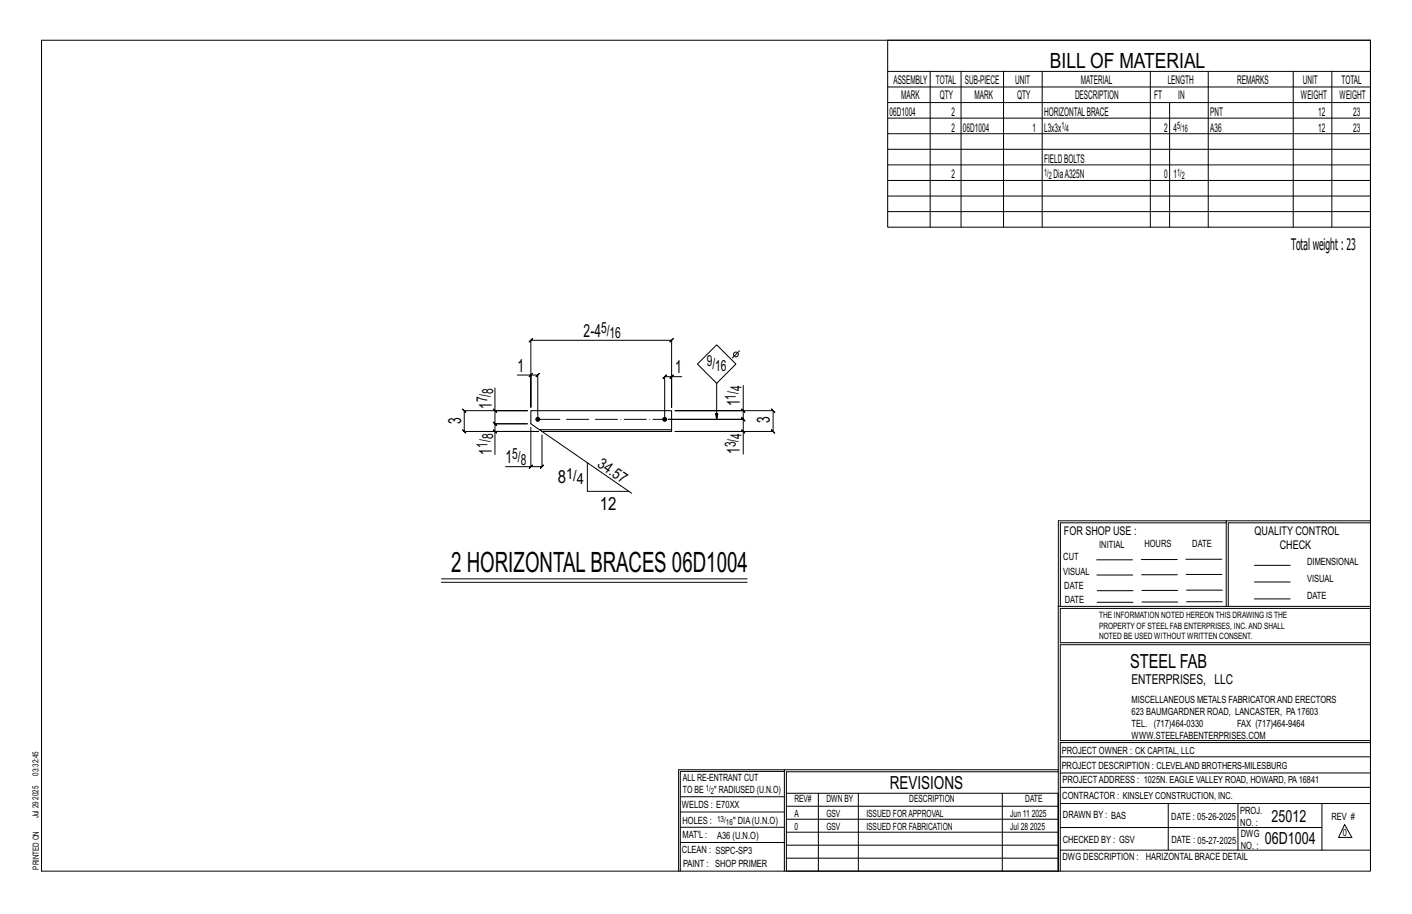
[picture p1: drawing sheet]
<svg xmlns="http://www.w3.org/2000/svg" width="432mm" height="279mm" viewBox="0 0 432 279" stroke-linecap="round" stroke-linejoin="round" font-family="sans-serif">
<defs><g id="words">
<text font-size="8.6" x="138" y="175">2 HORIZONTALBRACES 06D1004</text>
<text font-size="6.4" x="321.1" y="20.7">BILL OF MATERIAL</text>
<text font-size="5.9" x="345.6" y="204.1">STEEL FAB</text>
<g font-size="5.5">
<text x="178.5" y="103">2-4</text>
<text x="158.2" y="113.7">1</text>
<text x="206.4" y="114.2">1</text>
<text x="150.4" y="125" transform="rotate(-90 150.4 125)">1</text>
<text x="226.3" y="124.2" transform="rotate(-90 226.3 124.2)">1</text>
<text x="141" y="129.5" transform="rotate(-90 141 129.5)">3</text>
<text x="235.4" y="129.3" transform="rotate(-90 235.4 129.3)">3</text>
<text x="150.4" y="139" transform="rotate(-90 150.4 139)">1</text>
<text x="154.6" y="141.7">1</text>
<text x="226.3" y="138.8" transform="rotate(-90 226.3 138.8)">1</text>
<text x="170.5" y="147.6">8</text>
<text x="183.4" y="155.8">12</text>
<text x="272.2" y="241.1">REVISIONS</text>
</g>
<g font-size="5.1">
<text x="388.9" y="251.3">25012</text>
<text x="386.8" y="258.1">06D1004</text>
</g>
<text font-size="4.9" x="394.8" y="76.4">Totalweight : 23</text>
<g font-size="4.7">
<text x="183.8" y="101.8">5/</text>
<text x="186.4" y="103.4">16</text>
<text x="216.1" y="111.8">9/</text>
<text x="218.7" y="113.5">16</text>
<text x="226.7" y="119.6" transform="rotate(-90 226.7 119.6)">4</text>
<text x="149.1" y="123" transform="rotate(-90 149.1 123)">7/</text>
<text x="150.8" y="120.4" transform="rotate(-90 150.8 120.4)">8</text>
<text x="225.1" y="122.2" transform="rotate(-90 225.1 122.2)">1/</text>
<text x="149.1" y="136.9" transform="rotate(-90 149.1 136.9)">1/</text>
<text x="150.8" y="134.3" transform="rotate(-90 150.8 134.3)">8</text>
<text x="225.1" y="136.8" transform="rotate(-90 225.1 136.8)">3/</text>
<text x="226.7" y="134.2" transform="rotate(-90 226.7 134.2)">4</text>
<text x="156.6" y="140.4">5/</text>
<text x="159.3" y="142.1">8</text>
<text x="182.4" y="142.4" transform="rotate(35 182.4 142.4)">34.57</text>
<text x="173.1" y="146.4">1/</text>
<text x="176.4" y="148">4</text>
</g>
<text font-size="4.2" x="346" y="209.1">ENTERPRISES, LLC</text>
<g font-size="3.7">
<text x="273.2" y="25.6">ASSEMBLY</text>
<text x="286.2" y="25.6">TOTAL</text>
<text x="295.1" y="25.6">SUB-PIECE</text>
<text x="310.4" y="25.6">UNIT</text>
<text x="330.5" y="25.6">MATERIAL</text>
<text x="357.1" y="25.6">LENGTH</text>
<text x="378.3" y="25.6">REMARKS</text>
<text x="398.4" y="25.6">UNIT</text>
<text x="410.2" y="25.6">TOTAL</text>
<text x="272.1" y="35.5">06D1004</text>
<text x="275.6" y="30.4">MARK</text>
<text x="287.4" y="30.4">QTY</text>
<text x="290.9" y="35.5">2</text>
<text x="298" y="30.4">MARK</text>
<text x="311" y="30.4">QTY</text>
<text x="319.3" y="35.5">HORIZONTALBRACE</text>
<text x="328.7" y="30.4">DESCRIPTION</text>
<text x="353" y="30.4">FT</text>
<text x="360.3" y="30.4">IN</text>
<text x="370.1" y="35.5">PNT</text>
<text x="397.8" y="30.4">WEIGHT</text>
<text x="403.2" y="35.5">12</text>
<text x="409.6" y="30.4">WEIGHT</text>
<text x="413.8" y="35.5">23</text>
<text x="290.9" y="40.2">2</text>
<text x="294.5" y="40.2">06D1004</text>
<text x="315.8" y="40.2">1</text>
<text x="319.3" y="40.2">L3x3x</text>
<text x="356" y="40.2">2</text>
<text x="358.9" y="40.2">4</text>
<text x="370.1" y="40.2">A36</text>
<text x="403.2" y="40.2">12</text>
<text x="413.8" y="40.2">23</text>
<text x="319.3" y="49.7">FIELDBOLTS</text>
<text x="290.9" y="54.5">2</text>
<text x="322.2" y="54.5">DiaA325N</text>
<text x="356" y="54.5">0</text>
<text x="358.9" y="54.5">1</text>
<text x="325.3" y="163.4">FOR SHOP USE :</text>
<text x="383.7" y="163.4">QUALITY CONTROL</text>
<text x="391.4" y="167.8">CHECK</text>
</g>
<g font-size="3.1">
<text x="324.6" y="39.4">1/</text>
<text x="326" y="40.5">4</text>
<text x="360" y="39.4">5/</text>
<text x="361.4" y="40.5">16</text>
<text x="319.3" y="53.7">1/</text>
<text x="360" y="53.7">1/</text>
<text x="320.7" y="54.8">2</text>
<text x="361.4" y="54.8">2</text>
<text x="336.2" y="167.4">INITIAL</text>
<text x="350" y="167.1">HOURS</text>
<text x="364.6" y="167.2">DATE</text>
<text x="325.2" y="171.3">CUT</text>
<text x="399.8" y="172.8">DIMENSIONAL</text>
<text x="325.1" y="175.8">VISUAL</text>
<text x="399.8" y="177.9">VISUAL</text>
<text x="325.5" y="180">DATE</text>
<text x="325.7" y="184.4">DATE</text>
<text x="399.8" y="183.1">DATE</text>
<text x="346" y="215">MISCELLANEOUS METALS FABRICATORAND ERECTORS</text>
<text x="346" y="218.6">623 BAUMGARDNER ROAD, LANCASTER, PA17603</text>
<text x="346" y="225.8">WWW.STEELFABENTERPRISES.COM</text>
<text x="346" y="222.2">TEL. (717)464-0330</text>
<text x="378.3" y="222.2">FAX (717)464-9464</text>
<text x="324.7" y="230.5">PROJECT OWNER : CK CAPITAL, LLC</text>
<text x="208.8" y="238.8">ALL RE-ENTRANT CUT</text>
<text x="324.7" y="235.1">PROJECT DESCRIPTION : CLEVELAND BROTHERS-MILESBURG</text>
<text x="324.9" y="239.5">PROJECTADDRESS : 1025N. EAGLE VALLEY ROAD, HOWARD, PA16841</text>
<text x="208.8" y="242.5">TO BE</text>
<text x="218.4" y="242.5">&quot; RADIUSED (U.N.O)</text>
<text x="242.9" y="245.3">REV#</text>
<text x="252.7" y="245.3">DWN BY</text>
<text x="278.1" y="245.3">DESCRIPTION</text>
<text x="313.5" y="245.3">DATE</text>
<text x="324.9" y="244.2">CONTRACTOR : KINSLEY CONSTRUCTION, INC.</text>
<text x="208.5" y="247">WELDS : E70XX</text>
<text x="208.7" y="251.7">HOLES :</text>
<text x="224.2" y="251.8">&quot; DIA(U.N.O)</text>
<text x="242.9" y="249.9">A</text>
<text x="252.7" y="249.9">GSV</text>
<text x="264.9" y="249.9">ISSUED FORAPPROVAL</text>
<text x="309" y="249.9">Jun 11</text>
<text x="315.5" y="249.9">2025</text>
<text x="325.1" y="250">DRAWN BY : BAS</text>
<text x="358.2" y="250.5">DATE : 05-26-2025</text>
<text x="379.3" y="248.9">PROJ.</text>
<text x="407.2" y="250.5">REV #</text>
<text x="208.7" y="256.3">MAT'L :</text>
<text x="219.3" y="256.4">A36 (U.N.O)</text>
<text x="242.9" y="253.8">0</text>
<text x="252.7" y="253.8">GSV</text>
<text x="264.9" y="253.8">ISSUED FOR FABRICATION</text>
<text x="309" y="253.8">Jul 28</text>
<text x="315" y="253.8">2025</text>
<text x="325" y="257.6">CHECKED BY : GSV</text>
<text x="358.3" y="257.7">DATE : 05-27-2025</text>
<text x="379.3" y="252.5">NO. :</text>
<text x="379.5" y="255.9">DWG</text>
<text x="410.6" y="255.5">0</text>
<text x="208.6" y="260.7">CLEAN : SSPC-SP3</text>
<text x="324.9" y="262.9">DWG DESCRIPTION :</text>
<text x="350.4" y="263">HARIZONTAL BRACE DETAIL</text>
<text x="379.5" y="259.5">NO. :</text>
<text x="208.9" y="265">PAINT : SHOP PRIMER</text>
</g>
<g font-size="2.7">
<text x="336.1" y="189">THE INFORMATION NOTED HEREON THIS DRAWING IS THE</text>
<text x="336.1" y="195.4">NOTED BE USED WITHOUT WRITTEN CONSENT.</text>
<text x="336.1" y="192.2">PROPERTY OF STEEL FAB ENTERPRISES, INC.AND SHALL</text>
</g>
<g font-size="2.6">
<text x="215.9" y="241.8">1/</text>
<text x="217.4" y="242.7">2</text>
<text x="219.3" y="251.1">13/</text>
<text x="222" y="252.1">16</text>
</g>
<g font-size="2.5">
<text x="11.7" y="237.1" transform="rotate(-90 11.7 237.1)">03:32:45</text>
<text x="11.8" y="244.4" transform="rotate(-90 11.8 244.4)">2025</text>
<text x="11.8" y="250.1" transform="rotate(-90 11.8 250.1)">Jul 29</text>
<text x="11.9" y="265.8" transform="rotate(-90 11.9 265.8)">PRINTED ON</text>
</g>
</g></defs>
<g fill="none" stroke="#000" stroke-width=".31">
<path d="M12.7 12.3h406.4v254h-406.4zM271.5 12.3h147.6v57.2h-147.6zM271.5 21.8h147.6M271.5 26.6h147.6M271.5 31.4h147.6M271.5 36.1h147.6M284.5 21.8v47.7M293.9 21.8v47.7M306.9 21.8v47.7M318.7 21.8v47.7M351.8 21.8v47.7M357.7 31.4v38.1"/>
<path d="M369.5 21.8v47.7M395.5 21.8v47.7M407.3 21.8v47.7M271.5 40.9h147.6M271.5 45.6h147.6M271.5 50.4h147.6M271.5 55.2h147.6M271.5 59.9h147.6M271.5 64.7h147.6M151.4 118.6v6.9h9.9h-19.3l-.5-.5 1 1-.5-.5v6.4l-.5-.5 1 1-.5-.5h22.7h-13.3v7.1M158.2 114.7h4.1v9.8v-20.5l-.5 .5 1-1-.5 .5h43.1l-.5 .5 1-1-.5 .5v20.5v-9.4h3.1M161.8 115.2l1-1z"/>
<path d="M162.3 114.7h2.2l-.5 .5 1-1-.5 .5v13.5M205.4 115.1h-2.1l.5-.5-1 1 .5-.5v13.1M205.9 114.6l-1 1zM219.2 117.2l5.8-5.9-5.8-5.9-5.9 5.9 5.9 5.9v11l-.4-1.8h.7l-.3 1.8M226.1 107.3l-2.2 2.2M227.3 117.8v7.7h-20.9h30l-.5-.5 1 1-.5-.5v6.4l-.5-.5 1 1-.5-.5h-30h20.9v6.9M150.9 131.4l1 1zM150.9 125l1 1zM151.4 125.5v4l-.5-.5 1 1-.5-.5h9.9h-9.9l-.5-.5 1 1-.5-.5v2.4M162.3 130.6v12.1h-7.7M165.7 133v9.7l.5-.5-1 1 .5-.5h-3.4M165.7 131.9l27.5 18.9"/>
<path d="M226.8 131.4l1 1zM226.8 125l1 1zM227.3 125.5v2.7l-.5-.5 1 1-.5-.5h-23h23l-.5-.5 1 1-.5-.5v3.7M161.8 143.2l1-1zM179.6 141.4v8.8h12.7M375 159.8h-50.7v25.6M375 159.2h-51.3l-.1 107.1M419.1 159.2h-44.1v26.2M419.1 159.8h-43.5v25.6M135 176.9h93.5M135 178h93.5M335.4 171.1h10.9"/>
<path d="M335.4 175.8h11M349 171h11M349.1 175.7h11M362.7 171h10.9M362.7 175.6h11M383.6 172.8h11M383.6 177.9h11M323.7 185.4h95.4M335.5 184.1h11M335.5 180.6h11M349.2 184h11M349.2 180.5h11"/>
<path d="M362.9 180.4h10.9M362.9 184h10.9M383.6 183.1h11M419.1 186h-94.9v10.5h94.9M419.1 197.1h-94.9v29.3h94.9v.6h-94.9v39.3M239.9 235.8h-31.9v30.5M239.9 235.3h-32.4v31M323.6 235.3h-83.7v31M323.6 235.9h-83.1v6.6M324.2 236.3h94.9M324.2 231.4h94.9M208 252.9h31.9"/>
<path d="M208 257.5h31.9M208 243.6h31.9M208 248.2h31.9M240.5 242.5h83.1v23.8h-83.1zM240.5 258.4h83.1M240.5 254.4h83.1M240.5 250.4h83.1M240.5 246.5h83.1M250.3 242.5v23.8M262.5 242.5v23.8M306.5 242.5v23.8M324.2 253h80.1"/>
<path d="M324.2 245.6h94.9M324.2 259.9h94.9M324.2 240.7h94.9M357.3 245.6v14.3M378.6 245.6v14.3M404.3 245.6v14.3M411.2 252.1l2.2 3.9h-4zM240.5 262.3h83.1"/>
<circle cx="225" cy="108.4" r=".74"/>
</g>
<g fill="#000" stroke="#000" stroke-width=".31">
<circle cx="164.5" cy="128.2" r=".6"/>
<circle cx="203.3" cy="128.2" r=".6"/>
</g>
<path d="M165 131.4h40.4v.5h-39.7zM165 131.4l-2.7-1.9v-4h43.1v5.9" fill="none" stroke="#000" stroke-width=".32"/>
<path d="M164.5 128.2h38.8" fill="none" stroke="#000" stroke-width=".31" stroke-dasharray="6.8 1 0 1"/>
<use href="#words"/>
</svg>
